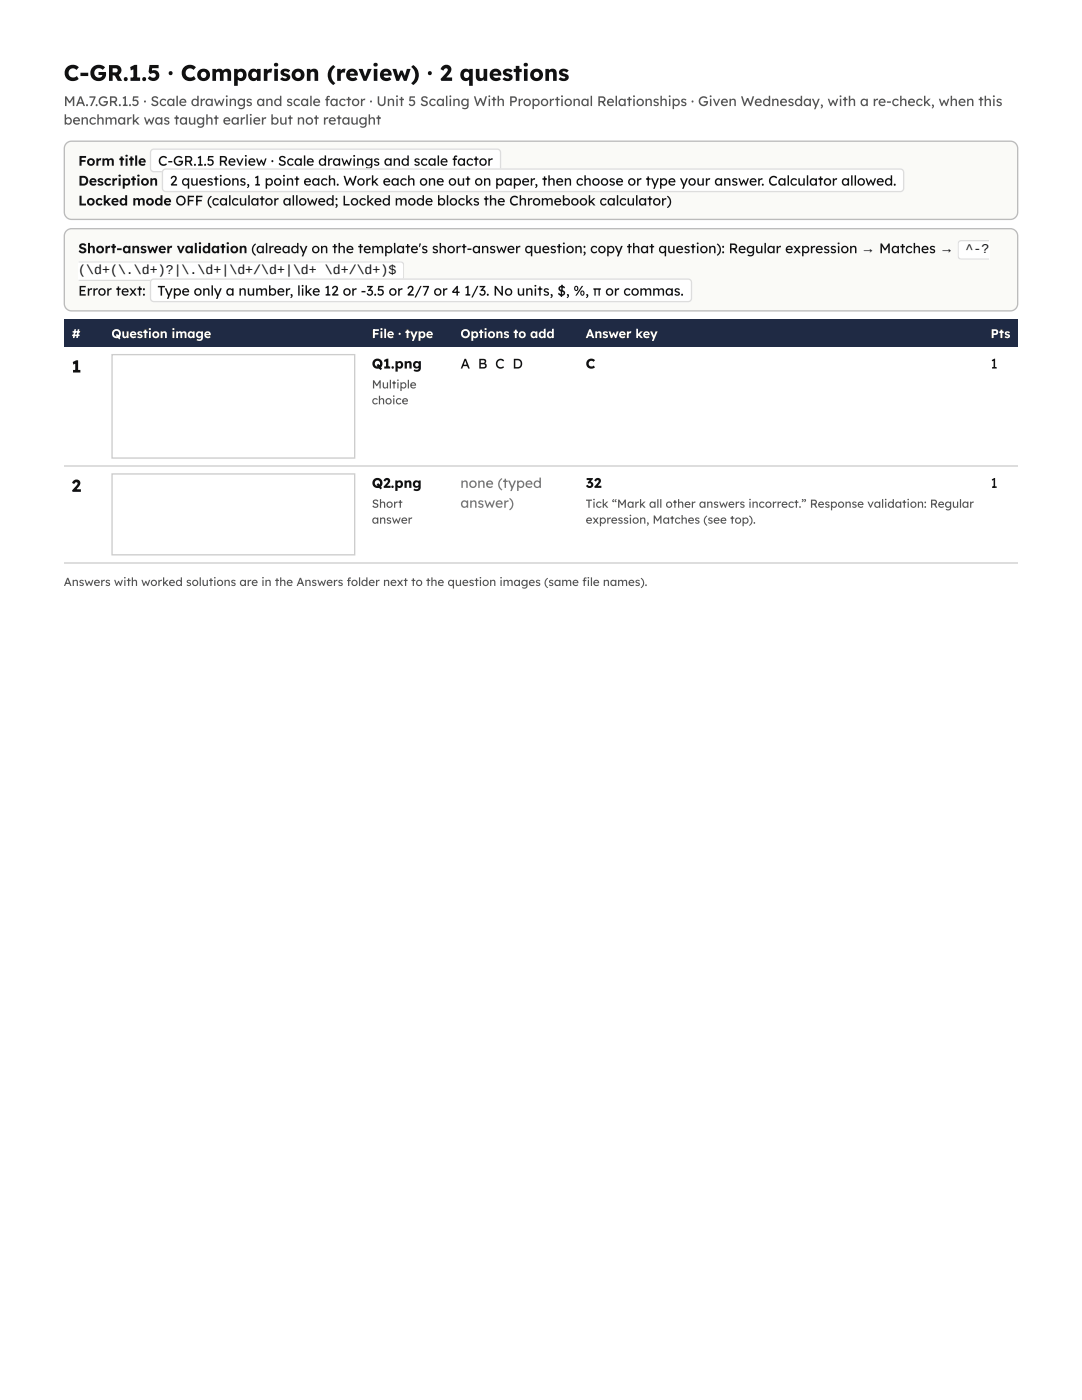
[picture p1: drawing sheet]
<svg xmlns="http://www.w3.org/2000/svg" width="216mm" height="279mm" viewBox="0 0 216 279" stroke-linecap="round" stroke-linejoin="round" font-family="sans-serif">
<defs><g id="words">
<text font-size="4.5" fill="#111" x="12.7" y="16.1">C-GR.1.5 · Comparison (review) · 2 questions</text>
<g font-size="3.4" fill="#111">
<text x="14.3" y="74.3">1</text>
<text x="14.3" y="98.2">2</text>
</g>
<g font-size="2.8" fill="#555">
<text x="12.7" y="21.2">MA.7.GR.1.5 · Scale drawings and scale factor · Unit 5 Scaling With Proportional Relationships · Given Wednesday, with a re-check, when this</text>
<text x="12.7" y="24.9">benchmark was taught earlier but not retaught</text>
</g>
<g font-size="2.8" fill="#111">
<text x="15.6" y="33.1">Form title</text>
<text x="31.5" y="33.1">C-GR.1.5 Review · Scale drawings and scale factor</text>
<text x="15.6" y="37">Description</text>
<text x="15.6" y="41">Locked mode OFF (calculator allowed; Locked mode blocks the Chromebook calculator)</text>
<text x="33.9" y="37">2 questions, 1 point each. Work each one out on paper, then choose or type your answer. Calculator allowed.</text>
<text x="15.6" y="50.5">Short-answer validation (already on the template's short-answer question; copy that question): Regular expression → Matches →</text>
<text x="15.6" y="59">Error text:</text>
<text x="31.4" y="59">Type only a number, like 12 or -3.5 or 2/7 or 4</text>
<text x="92.6" y="59">1/3. No units, $, %, π or commas.</text>
<text x="74.2" y="73.6">Q1.png</text>
<text x="91.9" y="73.6">A B C D</text>
<text x="116.9" y="73.6">C</text>
<text x="197.7" y="73.6">1</text>
<text x="74.2" y="97.4">Q2.png</text>
<text x="116.9" y="97.4">32</text>
<text x="197.7" y="97.4">1</text>
</g>
<g font-size="2.8" fill="#777">
<text x="91.9" y="97.4">none (typed</text>
<text x="91.9" y="101.3">answer)</text>
</g>
<g font-size="2.6" fill="#111">
<text x="192.6" y="50.5">^-?</text>
<text x="15.6" y="54.8">(\d+(\.\d+)?|\.\d+|\d+/\d+|\d+ \d+/\d+)$</text>
</g>
<g font-size="2.5" fill="#fff">
<text x="14.3" y="67.5">#</text>
<text x="22.2" y="67.5">Question image</text>
<text x="74.2" y="67.5">File · type</text>
<text x="91.9" y="67.5">Options to add</text>
<text x="116.9" y="67.5">Answer key</text>
<text x="197.7" y="67.5">Pts</text>
</g>
<g font-size="2.3" fill="#555">
<text x="74.2" y="77.5">Multiple</text>
<text x="74.2" y="80.7">choice</text>
<text x="74.2" y="101.3">Short</text>
<text x="116.9" y="101.3">Tick “Mark all other answers incorrect.” Response validation: Regular</text>
<text x="74.2" y="104.5">answer</text>
<text x="116.9" y="104.5">expression, Matches (see top).</text>
<text x="12.7" y="116.9">Answers with worked solutions are in the Answers folder next to the question images (same file names).</text>
</g>
</g></defs>
<path d="M13.3 28.6l.4-.3 .6-.1h187.3a1.46 1.46 0 0 1 1.5 1.4v12.7a1.46 1.46 0 0 1-1.5 1.5h-187.3a1.46 1.46 0 0 1-1.5-1.5v-12.7l.1-.5z" fill="#fafaf7"/>
<path d="M13.3 28.6l.4-.3 .6-.1h187.3a1.46 1.46 0 0 1 1.5 1.4v12.7a1.46 1.46 0 0 1-1.5 1.5h-187.3a1.46 1.46 0 0 1-1.5-1.5v-12.7l.1-.5z" fill="none" stroke="#bbb" stroke-width=".26"/>
<path d="M13.3 46.1l.4-.3 .6-.2h187.3a1.46 1.46 0 0 1 1.5 1.5v13.5a1.46 1.46 0 0 1-1.5 1.4h-187.3a1.46 1.46 0 0 1-1.5-1.4v-13.5l.1-.6z" fill="#fafaf7"/>
<path d="M13.3 46.1l.4-.3 .6-.2h187.3a1.46 1.46 0 0 1 1.5 1.5v13.5a1.46 1.46 0 0 1-1.5 1.4h-187.3a1.46 1.46 0 0 1-1.5-1.4v-13.5l.1-.6z" fill="none" stroke="#bbb" stroke-width=".26"/>
<g fill="#1f2a44">
<path d="M12.7 63.8h7.9v5.5h-7.9z"/>
<path d="M20.6 63.8h51.9v5.5h-51.9z"/>
<path d="M72.5 63.8h17.7v5.5h-17.7z"/>
<path d="M90.2 63.8h25.2v5.5h-25.2z"/>
<path d="M115.4 63.8h80.7v5.5h-80.7z"/>
<path d="M196.1 63.8h7.1v5.5h-7.1z"/>
</g>
<path d="M22.4 70.8h48.4v20.6h-48.4zM22.4 94.6h48.4v16.1h-48.4z" fill="none" stroke="#ccc" stroke-width=".26"/>
<path d="M12.7 93h190.5M12.7 112.3h190.5" fill="none" stroke="#ddd" stroke-width=".26"/>
<path d="M30.1 29.9l.6-.3h68.5a.79 .79 0 0 1 .8 .8v3.2a.79 .79 0 0 1-.8 .8h-68.5a.79 .79 0 0 1-.8-.8v-3.2z" fill="#fff"/>
<path d="M30.2 30l.5-.2h68.5a.66 .66 0 0 1 .7 .6v3.2a.66 .66 0 0 1-.7 .7h-68.5a.66 .66 0 0 1-.7-.7v-3.2z" fill="none" stroke="#ddd" stroke-width=".26"/>
<path d="M32.5 33.8l.6-.2h146.6a.79 .79 0 0 1 .7 .8v3.2a.79 .79 0 0 1-.7 .8h-146.6a.79 .79 0 0 1-.8-.8v-3.2z" fill="#fff"/>
<path d="M32.6 33.9l.5-.2h146.6a.66 .66 0 0 1 .6 .7v3.2a.66 .66 0 0 1-.6 .6h-146.6a.66 .66 0 0 1-.7-.6v-3.2z" fill="none" stroke="#ddd" stroke-width=".26"/>
<path d="M191.3 48.1l.5-.2h5.6v4h-5.6a.79 .79 0 0 1-.8-.8v-2.4z" fill="#fff"/>
<g fill="#ddd">
<path d="M191 47.9h6.4v.6h-6.4z"/>
<path d="M191 51.3h6.4v.6h-6.4z"/>
<path d="M191 47.9h.6v4h-.6z"/>
</g>
<path d="M15.6 52.1h64.3a.79 .79 0 0 1 .8 .8v2.4a.79 .79 0 0 1-.8 .8h-64.3z" fill="#fff"/>
<g fill="#ddd">
<path d="M15.6 52.1h65.1v.6h-65.1z"/>
<path d="M15.6 55.5h65.1v.6h-65.1z"/>
<path d="M80.1 52.1h.6v4h-.6z"/>
</g>
<path d="M30.1 55.8l.6-.2h106.6a.79 .79 0 0 1 .8 .8v3.1a.79 .79 0 0 1-.8 .8h-106.6a.79 .79 0 0 1-.8-.8v-3.1z" fill="#fff"/>
<path d="M30.2 55.9l.5-.2h106.6a.66 .66 0 0 1 .7 .7v3.1a.66 .66 0 0 1-.7 .7h-106.6a.66 .66 0 0 1-.7-.7v-3.1z" fill="none" stroke="#ddd" stroke-width=".26"/>
<use href="#words"/>
</svg>
